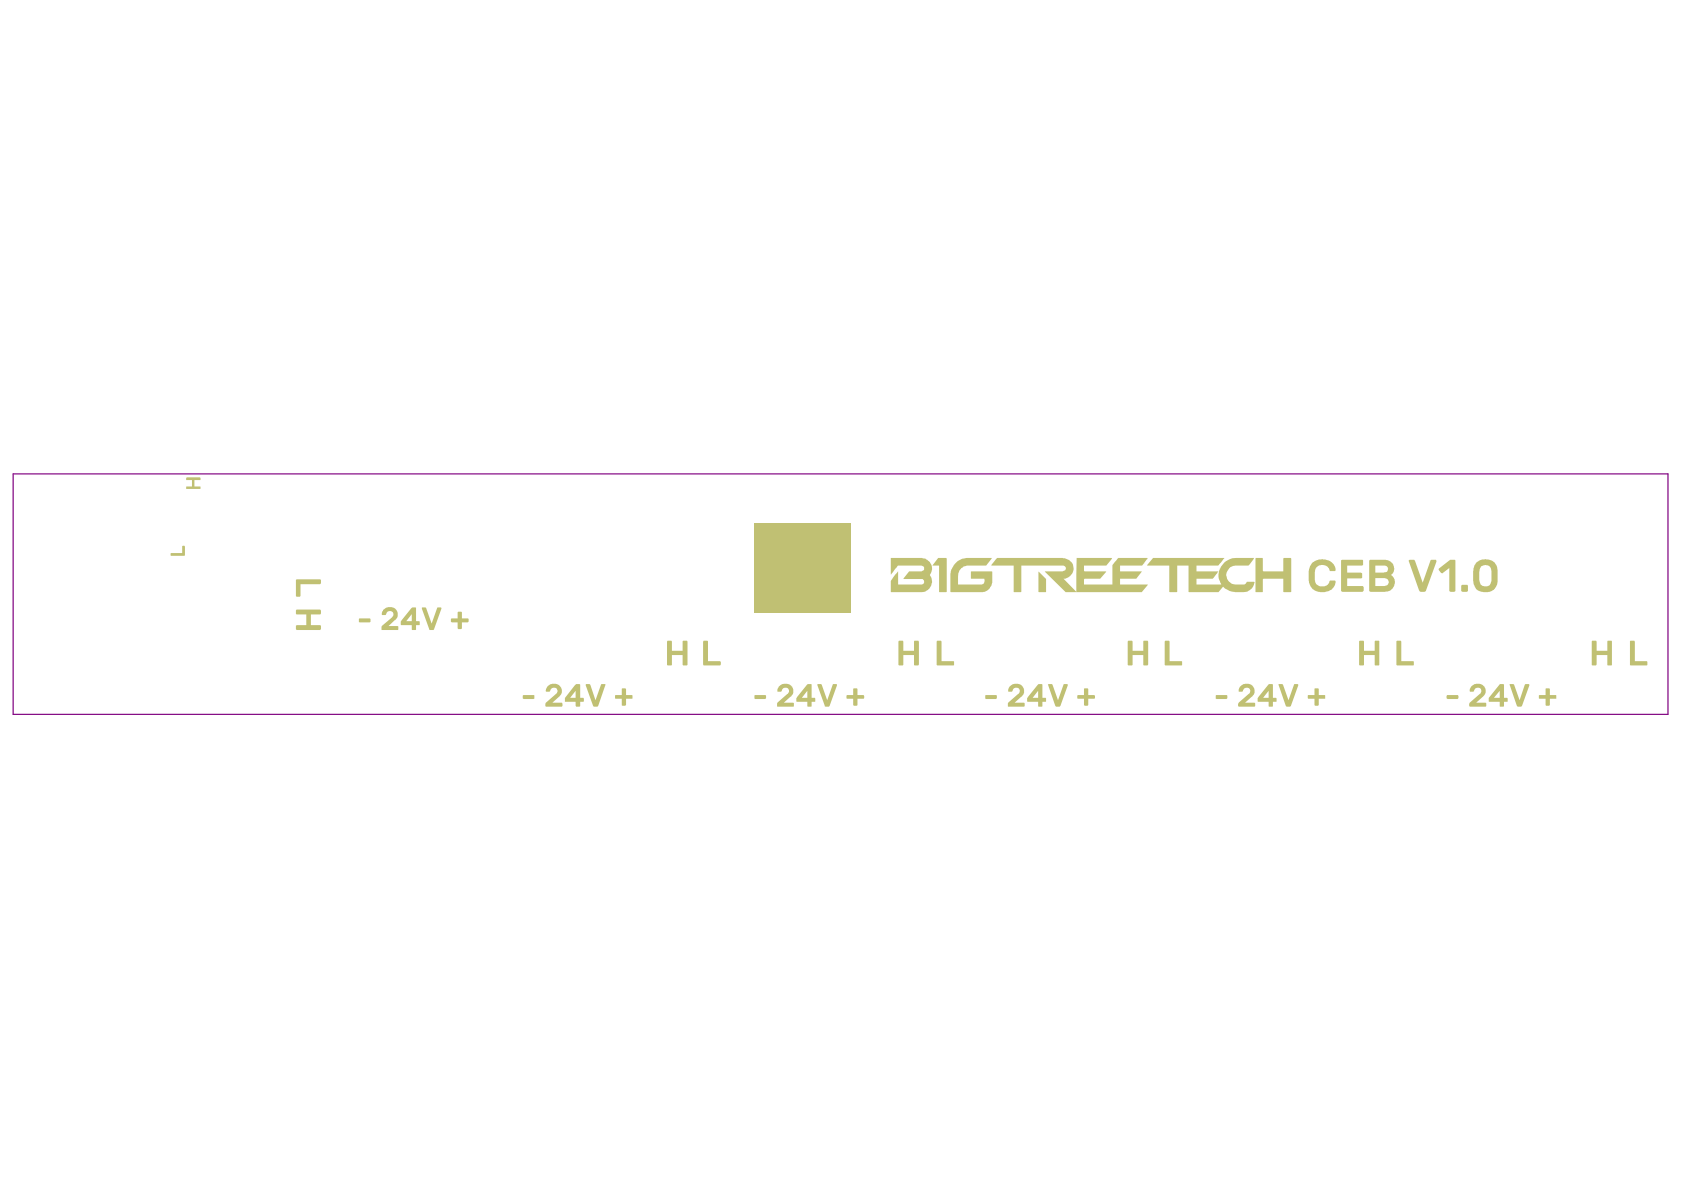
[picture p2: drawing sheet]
<svg xmlns="http://www.w3.org/2000/svg" width="297mm" height="210mm" viewBox="0 0 297 210" stroke-linecap="round" stroke-linejoin="round" font-family="sans-serif">
<path d="M2.3 83.6h291.9v42.4h-291.9z" fill="none" stroke="#800080" stroke-width=".21"/>
<path d="M133.1 92.3h17v15.7h-17z" fill-rule="evenodd" fill="#c0c073"/>
<g fill="#c0c073">
<path d="M158.5 113.1l.1-.1h.6l.1 .1v1.7h1.9v-1.7l.1-.1 .7 .1 .1 4.1-.1 .2-.8-.1v-1.8h-1.9v1.8l-.1 .1h-.6l-.1-.1z"/>
<path d="M124.1 113.1l.7-.1 .1 .1v3.5h2.1l.1 .2-.1 .6-2.9-.1z"/>
<path d="M30.1 97.6h2v-1.3h.4l.1 .1v1.6h-2.5z"/>
<path d="M52.2 102.3l.1-.1h4.2l.1 .7-.1 .1h-3.5v2.1l-.1 .2h-.6l-.1-.2z"/>
<path d="M287.6 113h.7l.1 .2v3.4h2.1l.1 .1v.6h-3.1z"/>
<path d="M239.7 113.1l.1-.1h.7l.1 .1v1.7h1.9v-1.7v-.1l.8 .1-.1 4.3-.7-.1v-1.8h-1.9v1.8l-.1 .1h-.7l-.1-.1z"/>
<path d="M205.4 113.1l.1-.1h.7l.1 .1v3.5h2.2v.8h-3l-.1-.1z"/>
<path d="M198.9 113.1l.1-.1h.7l.1 .1v1.7h1.9v-1.7v-.1l.8 .1v4.1l-.1 .2-.7-.1v-1.8h-1.9v1.8l-.1 .1h-.7l-.1-.1z"/>
<path d="M165.2 113.1l.1-.1h.7l.1 .1v3.5h2.1v.8h-2.9l-.1-.1z"/>
<path d="M117.7 113.1l.1-.1h.6l.1 .1v1.7h1.9v-1.7l.1-.1h.7l.1 .1v4.2l-.1 .1h-.7l-.1-.1v-1.8h-1.9v1.8l-.7 .1-.1-.1z"/>
<path d="M32.8 84.3l.1-.1h2.4l.1 .1-.1 .4h-1v1.1h1l.1 .4h-2.6l.1-.4h1v-1.1h-1.1z"/>
<path d="M52.2 107.6h4.4v.6l-.1 .2h-1.7v1.9h1.7l.1 .1v.7h-4.3l-.1-.1v-.6l.1-.1h1.7v-1.9h-1.7l-.1-.1z"/>
<path d="M280.8 113h.7l.1 .2v1.6h1.9v-1.7l.1-.1h.7v4.4l-.8-.1v-1.8h-1.9v1.7l-.1 .2-.7-.1z"/>
<path d="M246.3 113.1l.1-.1h.7l.1 .1v3.5h2.1l.1 .1-.1 .7h-2.9l-.1-.1z"/>
<path d="M214.4 122.7l2-.1 .1 .5-.2 .2h-1.7l-.2-.1z"/>
<path d="M218.7 121.1h.1a1.41 1.41 0 0 1 1.8-.4 1.41 1.41 0 0 1 .6 1.8l-1.6 1.4h1.7l.1 .2-.1 .5h-2.8l-.1-.1 .1-.6 1.8-1.5a.62 .62 0 0 0 0-1 .62 .62 0 0 0-.9 .1l-.3 .5h-.6v-.4z"/>
<path d="M225.6 120.7h.6l.1 .1 1 2.7 .9-2.8h.7l.1 .1-1.4 3.8h-.8l-1.3-3.8z"/>
<path d="M230.7 122.7l1.2-.1v-1.1l.6-.1 .1 .1v1.1h1.1v.6h-1.1v1.2l-.1 .1h-.5l-.1-.1v-1.2h-1.2z"/>
<path d="M231.4 99.4a2.54 2.54 0 0 1 4.2 .9 .27 .27 0 0 1 0 .3 .27 .27 0 0 1-.2 .1h-.8a1.37 1.37 0 0 0-1.8-1 1.37 1.37 0 0 0-.9 1.7v.8a1.34 1.34 0 0 0 1.2 1.2 1.34 1.34 0 0 0 1.4-.8l.1-.2h.8a.53 .53 0 0 1 0 .9 2.49 2.49 0 0 1-3.1 1.1 2.49 2.49 0 0 1-1.5-3v-.1a2.85 2.85 0 0 1 .6-1.9z"/>
<path d="M236.6 98.8l.1-.1h3.6l.1 .1v.9l-.2 .1h-2.6v1.2h2.5l.2 .2v.7l-.2 .1h-2.5v1.4h2.8l.1 .2-.1 .7-3.6 .1-.2-.2z"/>
<path d="M248.5 98.8l.9-.1 .1 .1 1.4 4 1.4-4h1l.1 .3-2 5.2-.8 .1-.2-.2-1.9-5.2z"/>
<path d="M253.8 100.4l1.8-1.6 .2-.1h.8l.1 .1v5.5l-.8 .1-.3-.2v-4l-1.1 .9h-.3z"/>
<path d="M257.8 103.2h1.1v1.1l-.9 .1-.3-.2z"/>
<path d="M173.8 122.7l1.9-.1 .1 .5-.1 .2h-1.8l-.1-.1z"/>
<path d="M178 121.1h.1a1.39 1.39 0 0 1 2-.3 1.39 1.39 0 0 1 .2 2l-1.3 1.1h1.6l.1 .2-.1 .5h-2.8v-.7l1.8-1.5a.62 .62 0 0 0 .1-1 .62 .62 0 0 0-1 .1l-.2 .5h-.6l-.1-.4z"/>
<path d="M184.9 120.7h.6l.1 .1 1 2.7 1-2.8h.7l-1.4 3.9h-.7l-1.4-3.8z"/>
<path d="M191.2 121.5l.7-.1 .1 .1v1.1h1l.1 .2v.4h-1.1v1.2l-.1 .1h-.6l-.1-.1v-1.2h-1.1l-.1-.1 .1-.5h1.1z"/>
<path d="M92.2 122.7l.1-.1h1.9l.1 .6-1.9 .1-.2-.1z"/>
<path d="M96.5 121.1a1.4 1.4 0 0 1 1.9-.4 1.4 1.4 0 0 1 .5 1.8l-1.5 1.4h1.7l.1 .2-.1 .5h-2.8l-.1-.1 .1-.6 1.8-1.5a.65 .65 0 0 0-.2-1.1 .65 .65 0 0 0-.9 .7h-.6l-.2-.1z"/>
<path d="M103.3 120.7h.7l.1 .1 .9 2.7 1.1-2.8h.6l.1 .1-1.4 3.8h-.7z"/>
<path d="M108.5 122.7l1.2-.1v-1.1l.6-.1 .1 .2v1h1.1l.1 .6h-1.2v1.2l-.6 .1-.1-.1v-1.2h-1.2z"/>
<path d="M255.2 122.7l1.9-.1 .2 .5-.2 .2h-1.8l-.1-.2z"/>
<path d="M259.5 121.1l.1-.1a1.37 1.37 0 0 1 1.8-.2 1.37 1.37 0 0 1 .4 1.7l-1.4 1.4h1.7l.1 .2-.1 .5h-2.8l-.2-.1 .1-.5 1.8-1.6a.64 .64 0 0 0-.1-1.1 .64 .64 0 0 0-.9 .6l-.1 .1h-.6v-.5z"/>
<path d="M266.3 120.7h.7l.1 .1 .9 2.7 1-2.7 .1-.1h.6l.1 .1-1.4 3.8h-.8l-1.3-3.8z"/>
<path d="M271.4 122.7l1.2-.1v-1.1l.7-.1 .1 .1v1.1h1.1v.6h-1.1v1.2l-.1 .1h-.6l-.1-.1v-1.2h-1.1z"/>
<path d="M133.1 122.7l1.9-.1 .1 .5-.1 .2h-1.8l-.1-.1z"/>
<path d="M137.3 121.1h.1a1.41 1.41 0 0 1 1.8-.4 1.41 1.41 0 0 1 .6 1.8l-1.5 1.4h1.6l.1 .1v.6h-2.9v-.7l1.8-1.5a.64 .64 0 0 0-.1-1.1 .64 .64 0 0 0-.9 .6l-.1 .1h-.7z"/>
<path d="M144.2 120.7h.6l.1 .1 1 2.7 1-2.8h.7l-1.4 3.9h-.7z"/>
<path d="M150.5 121.4h.6l.1 .1v1.1h1.1l.1 .2v.4h-1.2v1.2l-.1 .1h-.5l-.1-.1v-1.2h-1.1l-.1-.1 .1-.5h1.1z"/>
<path d="M63.4 109.1h1.8l.2 .6-.2 .1h-1.8l-.1-.1z"/>
<path d="M67.6 107.6a1.41 1.41 0 0 1 1.8-.4 1.41 1.41 0 0 1 .6 1.8l-1.5 1.4h1.7l.1 .1-.1 .6h-2.9v-.7l1.8-1.5a.65 .65 0 0 0 0-1.1 .65 .65 0 0 0-1 .6l-.1 .1-.7-.1z"/>
<path d="M74.4 107.2l.7-.1 .1 .2 .9 2.7 1-2.8h.8l-1.4 3.9h-.8z"/>
<path d="M79.5 109.2l.1-.1h1.1v-1.1l.1-.1h.6l.1 .1v1.1h1.1l.1 .5-.2 .2h-1v1.1l-.1 .1h-.6l-.1-.1v-1.1l-1.1-.1z"/>
<path d="M223.7 120.8l.1-.1h.7v2.4h.6l.1 .1-.1 .6h-.6v.8h-.7v-.8l-2-.1v-.6zM223.8 121.8l-1 1.3h1z"/>
<path d="M241.6 98.8l2.5-.1a1.53 1.53 0 0 1 1.6 .9 1.53 1.53 0 0 1-.3 1.8h-.1a1.63 1.63 0 0 1 .6 1.9 1.63 1.63 0 0 1-1.6 1.1h-2.6l-.2-.2zM242.6 99.8v1.2h1.4a.64 .64 0 0 0 .9-.6 .64 .64 0 0 0-.9-.6zM242.6 102v1.4h1.5a.72 .72 0 0 0 .9-.7 .72 .72 0 0 0-.9-.7z"/>
<path d="M260.3 99.3a2.33 2.33 0 0 1 3.6 .3l.3 .9v1.4a2.17 2.17 0 0 1-.9 2.2 2.17 2.17 0 0 1-2.3 .2 2.2 2.2 0 0 1-1.2-2.3v-.8a2.94 2.94 0 0 1 .5-1.9zM261.2 100l-.2 .5-.1 1.2a1.76 1.76 0 0 0 .6 1.7 1.21 1.21 0 0 0 1.3-.3 1.21 1.21 0 0 0 .3-1.3 2.63 2.63 0 0 0-.5-2 1.24 1.24 0 0 0-1.4 .2z"/>
<path d="M183.1 120.8l.1-.1h.7v2.4h.6v.1v.6h-.6l-.1 .8h-.7v-.8l-1.9-.1v-.6zM183.1 121.8l-1 1.3h1z"/>
<path d="M101.5 120.8l.1-.1h.6l.1 .1v2.3h.6l.1 .1-.1 .6h-.6v.7l-.1 .1h-.6l-.1-.8h-1.9v-.7zM101.5 121.8l-.9 1.3h.9z"/>
<path d="M264.5 120.8l.1-.1h.6l.1 .1v2.3h.5l.1 .1v.6h-.6v.8h-.1h-.7v-.8l-1.9-.1v-.6zM264.5 121.8l-1 1.3h1z"/>
<path d="M142.4 120.8l.1-.1h.7v2.4h.6v.1v.6h-.6l-.1 .8h-.7v-.8l-1.9-.1v-.6zM142.4 121.8l-1 1.3h1z"/>
<path d="M157.1 98.4h5.4a1.92 1.92 0 0 1 1.7 1.1 1.92 1.92 0 0 1-.2 2 1.89 1.89 0 0 1-1.4 2.9h-5.5v-1.9l1.3-1.7v2.3h4.1a.49 .49 0 0 0 .5-.4 .49 .49 0 0 0-.4-.6h-3.3l1.1-1.3h2.1a.51 .51 0 0 0 .5-.5 .51 .51 0 0 0-.5-.5h-4.1l-1.3 1.5zM165.5 98.4h1.4l.1 .1v5.9h-.1h-1.3v-4.6h-1.1zM168.4 99.4l.3-.2a2.93 2.93 0 0 1 2.1-.8h4.1v.1l-1 1.3h-3.3a2.08 2.08 0 0 0-1.6 1.3v2h4.2l.3-.2 .2-.4-.1-.4h-2.3v-1.3h3.7v1.9a1.94 1.94 0 0 1-1.9 1.7h-5.5v-3.2l.2-.7zM175.7 98.6l.2-.2h11.5a2.22 2.22 0 0 1 1.9 1.2l.1 .8a1.87 1.87 0 0 1-1.8 1.7l2.3 2.3v-6h6.2l.1 .1-1.1 1.3h-3.9v.9l.1 .1h3.8l-1 1.3h-2.8l-.1 .1v.9h5v-3.4l1-1.3 5.2 .1-1 1.3h-3.8v1h3.8l-1 1.3h-2.8v1h4.8l-1 1.3h-13.4l-3.7-3.6h3.1a.64 .64 0 0 0 .6-.7l-.4-.3h-7.5v4.6h-1.2l-.1-4.6-4-.1zM203.4 98.4h12.6l-1.1 1.4h-3.9v1h3.9l-1 1.3h-2.9v1h4.4a3.1 3.1 0 0 1 2-4.6l3.8-.1-1 1.4h-2.3a1.67 1.67 0 0 0-1.6 1.6 1.67 1.67 0 0 0 1.6 1.7h1.6l.4-.5h1.3l.1 .2a1.96 1.96 0 0 1-1.9 1.6h-1.5a3.2 3.2 0 0 1-2.2-.9l-.8 .9h-5.1h-.2v-4.6h-2v4.6h-1.2h-.2v-4.6l-3.9-.1zM221.5 98.4h1.2v2.3l.2 .1h3.5v-2.3l.1-.1h1.2l.1 .1v5.9h-1.4v-2.3h-3.5l-.2 .1v2.2h-1.2zM183.2 100.8l1.3 1.3v2.3h-1.3z"/>
<path d="M72.6 107.3l.1-.2 .7 .1v2.4h.6v.1v.6h-.6l-.1 .8h-.7v-.8l-1.9-.1v-.6zM72.6 108.3l-.9 1.3h.9z"/>
</g>
</svg>
